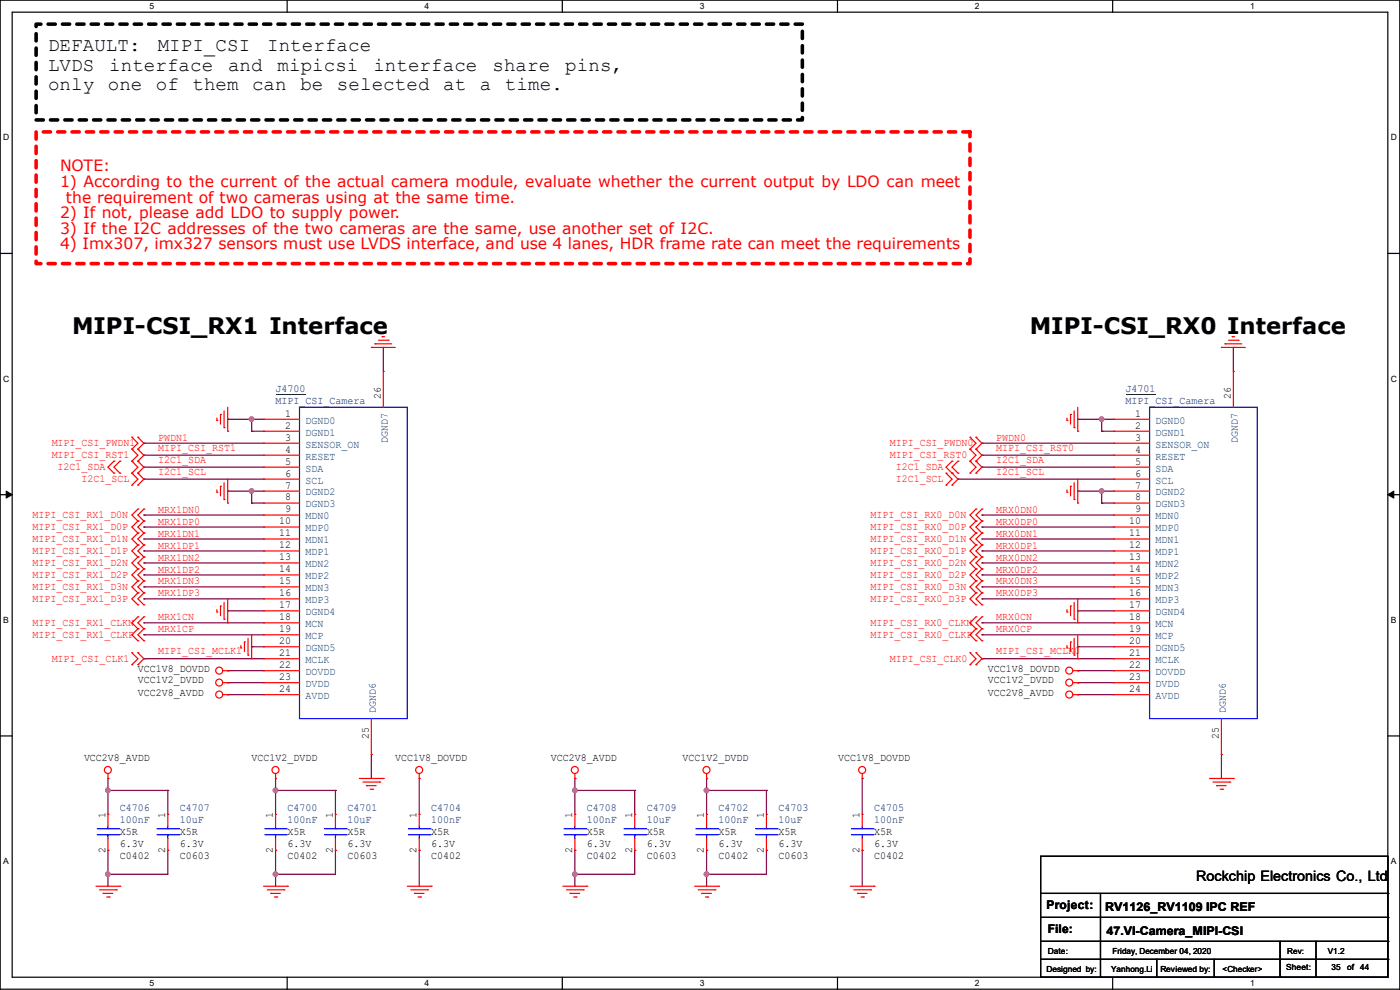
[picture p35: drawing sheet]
<svg xmlns="http://www.w3.org/2000/svg" width="297mm" height="210mm" viewBox="0 0 297 210" stroke-linecap="round" stroke-linejoin="round" font-family="sans-serif">
<defs><g id="words">
<g font-size="4.8">
<text x="15.3" y="70.9">MIPI-CSI_RX1 Interface</text>
<text x="218.5" y="70.9">MIPI-CSI_RX0 Interface</text>
</g>
<g font-size="4.1">
<text x="10.2" y="10.9">DEFAULT:</text>
<text x="33.4" y="10.9">MIPI_CSI</text>
<text x="56.7" y="10.9">Interface</text>
<text x="10.2" y="15">LVDS</text>
<text x="23.2" y="15">interface</text>
<text x="48.4" y="15">and</text>
<text x="58.9" y="15">mipicsi</text>
<text x="79.2" y="15">interface</text>
<text x="104.5" y="15">share</text>
<text x="119.9" y="15">pins,</text>
<text x="10.2" y="19">only</text>
<text x="22.8" y="19">one</text>
<text x="33" y="19">of</text>
<text x="40.8" y="19">them</text>
<text x="53.5" y="19">can</text>
<text x="63.7" y="19">be</text>
<text x="71.5" y="19">selected</text>
<text x="94" y="19">at</text>
<text x="101.8" y="19">a</text>
<text x="107.1" y="19">time.</text>
</g>
<g font-size="3.3" fill="#f00">
<text x="12.7" y="36.4">NOTE:</text>
<text x="12.7" y="39.7">1) According to the current of the actual camera module, evaluate whether the current output by LDO can meet</text>
<text x="12.7" y="46.3">2) If not, please add LDO to supply power.</text>
<text x="14" y="43">the requirement of two cameras using at the same time.</text>
<text x="12.7" y="49.6">3) If the I2C addresses of the two cameras are the same, use another set of I2C.</text>
<text x="12.7" y="52.9">4) Imx307, imx327 sensors must use LVDS interface, and use 4 lanes, HDR frame rate can meet the requirements</text>
</g>
<text font-size="3" x="253.8" y="186.9">Rockchip Electronics Co., Ltd</text>
<g font-size="2.5">
<text x="222" y="192.9">Project:</text>
<text x="222.3" y="198">File:</text>
<text x="234.5" y="193.2">RV1126_RV1109 IPC REF</text>
<text x="234.7" y="198.2">47.VI-Camera_MIPI-CSI</text>
</g>
<g font-size="2.3" fill="#000080">
<text x="58.5" y="83.2">J4700</text>
<text x="238.8" y="83.2">J4701</text>
<text x="58.5" y="85.7">MIPI_CSI_Camera</text>
<text x="238.8" y="85.7">MIPI_CSI_Camera</text>
<text x="25.4" y="172.1">C4706</text>
<text x="38.1" y="172.1">C4707</text>
<text x="61" y="172.1">C4700</text>
<text x="73.7" y="172.1">C4701</text>
<text x="91.5" y="172.1">C4704</text>
<text x="124.5" y="172.1">C4708</text>
<text x="137.2" y="172.1">C4709</text>
<text x="152.4" y="172.1">C4702</text>
<text x="165.1" y="172.1">C4703</text>
<text x="185.5" y="172.1">C4705</text>
<text x="25.4" y="174.6">100nF</text>
<text x="38.1" y="174.6">10uF</text>
<text x="61" y="174.6">100nF</text>
<text x="73.7" y="174.6">10uF</text>
<text x="91.5" y="174.6">100nF</text>
<text x="124.5" y="174.6">100nF</text>
<text x="137.2" y="174.6">10uF</text>
<text x="152.4" y="174.6">100nF</text>
<text x="165.1" y="174.6">10uF</text>
<text x="185.5" y="174.6">100nF</text>
</g>
<g font-size="2.3">
<text x="60.5" y="88.4">1</text>
<text x="80.8" y="84.6" transform="rotate(-90 80.8 84.6)">26</text>
<text x="240.8" y="88.4">1</text>
<text x="261.1" y="84.6" transform="rotate(-90 261.1 84.6)">26</text>
<text x="60.5" y="90.9">2</text>
<text x="60.5" y="93.5">3</text>
<text x="240.8" y="90.9">2</text>
<text x="240.8" y="93.5">3</text>
<text x="60.5" y="96">4</text>
<text x="60.5" y="98.6">5</text>
<text x="60.5" y="101.1">6</text>
<text x="240.8" y="96">4</text>
<text x="240.8" y="98.6">5</text>
<text x="240.8" y="101.1">6</text>
<text x="60.5" y="103.6">7</text>
<text x="60.5" y="106.2">8</text>
<text x="240.8" y="103.6">7</text>
<text x="240.8" y="106.2">8</text>
<text x="59.2" y="111.3">10</text>
<text x="59.2" y="113.8">11</text>
<text x="60.5" y="108.7">9</text>
<text x="239.6" y="111.3">10</text>
<text x="239.6" y="113.8">11</text>
<text x="240.8" y="108.7">9</text>
<text x="59.2" y="116.3">12</text>
<text x="59.2" y="118.9">13</text>
<text x="239.6" y="116.3">12</text>
<text x="239.6" y="118.9">13</text>
<text x="59.2" y="121.4">14</text>
<text x="59.2" y="124">15</text>
<text x="239.6" y="121.4">14</text>
<text x="239.6" y="124">15</text>
<text x="59.2" y="126.5">16</text>
<text x="59.2" y="129">17</text>
<text x="59.2" y="131.6">18</text>
<text x="239.6" y="126.5">16</text>
<text x="239.6" y="129">17</text>
<text x="239.6" y="131.6">18</text>
<text x="59.2" y="136.7">20</text>
<text x="59.2" y="134.1">19</text>
<text x="239.6" y="136.7">20</text>
<text x="239.6" y="134.1">19</text>
<text x="29.3" y="142.6">VCC1V8_DOVDD</text>
<text x="59.2" y="139.2">21</text>
<text x="59.2" y="141.7">22</text>
<text x="209.6" y="142.6">VCC1V8_DOVDD</text>
<text x="239.6" y="139.2">21</text>
<text x="239.6" y="141.7">22</text>
<text x="29.3" y="144.9">VCC1V2_DVDD</text>
<text x="29.3" y="147.7">VCC2V8_AVDD</text>
<text x="59.2" y="144.3">23</text>
<text x="59.2" y="146.8">24</text>
<text x="209.6" y="144.9">VCC1V2_DVDD</text>
<text x="209.6" y="147.7">VCC2V8_AVDD</text>
<text x="239.6" y="144.3">23</text>
<text x="239.6" y="146.8">24</text>
<text x="17.8" y="161.4">VCC2V8_AVDD</text>
<text x="53.4" y="161.4">VCC1V2_DVDD</text>
<text x="78.2" y="156.8" transform="rotate(-90 78.2 156.8)">25</text>
<text x="83.9" y="161.4">VCC1V8_DOVDD</text>
<text x="116.9" y="161.4">VCC2V8_AVDD</text>
<text x="144.8" y="161.4">VCC1V2_DVDD</text>
<text x="177.8" y="161.4">VCC1V8_DOVDD</text>
<text x="258.6" y="156.8" transform="rotate(-90 258.6 156.8)">25</text>
<text x="22.4" y="173.5" transform="rotate(-90 22.4 173.5)">1</text>
<text x="35.1" y="173.5" transform="rotate(-90 35.1 173.5)">1</text>
<text x="57.9" y="173.5" transform="rotate(-90 57.9 173.5)">1</text>
<text x="70.6" y="173.5" transform="rotate(-90 70.6 173.5)">1</text>
<text x="88.4" y="173.5" transform="rotate(-90 88.4 173.5)">1</text>
<text x="121.4" y="173.5" transform="rotate(-90 121.4 173.5)">1</text>
<text x="134.1" y="173.5" transform="rotate(-90 134.1 173.5)">1</text>
<text x="149.4" y="173.5" transform="rotate(-90 149.4 173.5)">1</text>
<text x="162.1" y="173.5" transform="rotate(-90 162.1 173.5)">1</text>
<text x="182.4" y="173.5" transform="rotate(-90 182.4 173.5)">1</text>
<text x="25.4" y="177.2">X5R</text>
<text x="25.4" y="179.7">6.3V</text>
<text x="38.1" y="177.2">X5R</text>
<text x="38.1" y="179.7">6.3V</text>
<text x="61" y="177.2">X5R</text>
<text x="61" y="179.7">6.3V</text>
<text x="73.7" y="177.2">X5R</text>
<text x="73.7" y="179.7">6.3V</text>
<text x="91.5" y="177.2">X5R</text>
<text x="91.5" y="179.7">6.3V</text>
<text x="124.5" y="177.2">X5R</text>
<text x="124.5" y="179.7">6.3V</text>
<text x="137.2" y="177.2">X5R</text>
<text x="137.2" y="179.7">6.3V</text>
<text x="152.4" y="177.2">X5R</text>
<text x="152.4" y="179.7">6.3V</text>
<text x="165.1" y="177.2">X5R</text>
<text x="165.1" y="179.7">6.3V</text>
<text x="185.5" y="177.2">X5R</text>
<text x="185.5" y="179.7">6.3V</text>
<text x="22.4" y="180.9" transform="rotate(-90 22.4 180.9)">2</text>
<text x="25.4" y="182.2">C0402</text>
<text x="35.1" y="180.9" transform="rotate(-90 35.1 180.9)">2</text>
<text x="38.1" y="182.2">C0603</text>
<text x="57.9" y="180.9" transform="rotate(-90 57.9 180.9)">2</text>
<text x="61" y="182.2">C0402</text>
<text x="70.6" y="180.9" transform="rotate(-90 70.6 180.9)">2</text>
<text x="73.7" y="182.2">C0603</text>
<text x="88.4" y="180.9" transform="rotate(-90 88.4 180.9)">2</text>
<text x="91.5" y="182.2">C0402</text>
<text x="121.4" y="180.9" transform="rotate(-90 121.4 180.9)">2</text>
<text x="124.5" y="182.2">C0402</text>
<text x="134.1" y="180.9" transform="rotate(-90 134.1 180.9)">2</text>
<text x="137.2" y="182.2">C0603</text>
<text x="149.4" y="180.9" transform="rotate(-90 149.4 180.9)">2</text>
<text x="152.4" y="182.2">C0402</text>
<text x="162.1" y="180.9" transform="rotate(-90 162.1 180.9)">2</text>
<text x="165.1" y="182.2">C0603</text>
<text x="182.4" y="180.9" transform="rotate(-90 182.4 180.9)">2</text>
<text x="185.5" y="182.2">C0402</text>
</g>
<g font-size="2.3" fill="#004080">
<text x="64.8" y="89.9">DGND0</text>
<text x="245.2" y="89.9">DGND0</text>
<text x="64.8" y="92.4">DGND1</text>
<text x="64.8" y="95">SENSOR_ON</text>
<text x="82.3" y="94" transform="rotate(-90 82.3 94)">DGND7</text>
<text x="245.2" y="92.4">DGND1</text>
<text x="245.2" y="95">SENSOR_ON</text>
<text x="262.6" y="94" transform="rotate(-90 262.6 94)">DGND7</text>
<text x="64.8" y="97.5">RESET</text>
<text x="64.8" y="100">SDA</text>
<text x="245.2" y="97.5">RESET</text>
<text x="245.2" y="100">SDA</text>
<text x="64.8" y="102.6">SCL</text>
<text x="64.8" y="105.1">DGND2</text>
<text x="64.8" y="107.7">DGND3</text>
<text x="245.2" y="102.6">SCL</text>
<text x="245.2" y="105.1">DGND2</text>
<text x="245.2" y="107.7">DGND3</text>
<text x="64.8" y="110.2">MDN0</text>
<text x="64.8" y="112.7">MDP0</text>
<text x="245.2" y="110.2">MDN0</text>
<text x="245.2" y="112.7">MDP0</text>
<text x="64.8" y="115.3">MDN1</text>
<text x="64.8" y="117.8">MDP1</text>
<text x="245.2" y="115.3">MDN1</text>
<text x="245.2" y="117.8">MDP1</text>
<text x="64.8" y="120.4">MDN2</text>
<text x="64.8" y="122.9">MDP2</text>
<text x="64.8" y="125.4">MDN3</text>
<text x="245.2" y="120.4">MDN2</text>
<text x="245.2" y="122.9">MDP2</text>
<text x="245.2" y="125.4">MDN3</text>
<text x="64.8" y="128">MDP3</text>
<text x="64.8" y="130.5">DGND4</text>
<text x="245.2" y="128">MDP3</text>
<text x="245.2" y="130.5">DGND4</text>
<text x="64.8" y="133.1">MCN</text>
<text x="64.8" y="135.6">MCP</text>
<text x="245.2" y="133.1">MCN</text>
<text x="245.2" y="135.6">MCP</text>
<text x="64.8" y="138.1">DGND5</text>
<text x="64.8" y="140.7">MCLK</text>
<text x="64.8" y="143.2">DOVDD</text>
<text x="245.2" y="138.1">DGND5</text>
<text x="245.2" y="140.7">MCLK</text>
<text x="245.2" y="143.2">DOVDD</text>
<text x="64.8" y="145.8">DVDD</text>
<text x="64.8" y="148.3">AVDD</text>
<text x="245.2" y="145.8">DVDD</text>
<text x="245.2" y="148.3">AVDD</text>
<text x="79.8" y="151.2" transform="rotate(-90 79.8 151.2)">DGND6</text>
<text x="260.1" y="151.2" transform="rotate(-90 260.1 151.2)">DGND6</text>
</g>
<g font-size="2.3" fill="#f00">
<text x="11" y="94.6">MIPI_CSI_PWDN1</text>
<text x="33.6" y="95.6">MIPI_CSI_RST1</text>
<text x="33.6" y="93.5">PWDN1</text>
<text x="188.8" y="94.6">MIPI_CSI_PWDN0</text>
<text x="211.4" y="95.6">MIPI_CSI_RST0</text>
<text x="211.4" y="93.5">PWDN0</text>
<text x="11" y="97.2">MIPI_CSI_RST1</text>
<text x="12.2" y="99.7">I2C1_SDA</text>
<text x="33.6" y="100.7">I2C1_SCL</text>
<text x="33.6" y="98.2">I2C1_SDA</text>
<text x="188.8" y="97.2">MIPI_CSI_RST0</text>
<text x="190" y="99.7">I2C1_SDA</text>
<text x="211.4" y="100.7">I2C1_SCL</text>
<text x="211.4" y="98.2">I2C1_SDA</text>
<text x="17.3" y="102.2">I2C1_SCL</text>
<text x="190" y="102.2">I2C1_SCL</text>
<text x="6.9" y="109.9">MIPI_CSI_RX1_D0N</text>
<text x="6.9" y="112.4">MIPI_CSI_RX1_D0P</text>
<text x="33.6" y="108.8">MRX1DN0</text>
<text x="33.6" y="111.3">MRX1DP0</text>
<text x="33.6" y="113.8">MRX1DN1</text>
<text x="184.7" y="109.9">MIPI_CSI_RX0_D0N</text>
<text x="184.7" y="112.4">MIPI_CSI_RX0_D0P</text>
<text x="211.4" y="108.8">MRX0DN0</text>
<text x="211.4" y="111.3">MRX0DP0</text>
<text x="211.4" y="113.8">MRX0DN1</text>
<text x="6.9" y="114.9">MIPI_CSI_RX1_D1N</text>
<text x="6.9" y="117.5">MIPI_CSI_RX1_D1P</text>
<text x="33.6" y="116.4">MRX1DP1</text>
<text x="33.6" y="118.9">MRX1DN2</text>
<text x="184.7" y="114.9">MIPI_CSI_RX0_D1N</text>
<text x="184.7" y="117.5">MIPI_CSI_RX0_D1P</text>
<text x="211.4" y="116.4">MRX0DP1</text>
<text x="211.4" y="118.9">MRX0DN2</text>
<text x="6.9" y="125.1">MIPI_CSI_RX1_D3N</text>
<text x="6.9" y="120">MIPI_CSI_RX1_D2N</text>
<text x="6.9" y="122.6">MIPI_CSI_RX1_D2P</text>
<text x="33.6" y="121.5">MRX1DP2</text>
<text x="33.6" y="124">MRX1DN3</text>
<text x="184.7" y="125.1">MIPI_CSI_RX0_D3N</text>
<text x="184.7" y="120">MIPI_CSI_RX0_D2N</text>
<text x="184.7" y="122.6">MIPI_CSI_RX0_D2P</text>
<text x="211.4" y="121.5">MRX0DP2</text>
<text x="211.4" y="124">MRX0DN3</text>
<text x="6.9" y="127.6">MIPI_CSI_RX1_D3P</text>
<text x="33.6" y="126.5">MRX1DP3</text>
<text x="33.6" y="131.6">MRX1CN</text>
<text x="184.7" y="127.6">MIPI_CSI_RX0_D3P</text>
<text x="211.4" y="126.5">MRX0DP3</text>
<text x="211.4" y="131.6">MRX0CN</text>
<text x="6.9" y="135.3">MIPI_CSI_RX1_CLKP</text>
<text x="6.9" y="132.7">MIPI_CSI_RX1_CLKN</text>
<text x="33.6" y="134.2">MRX1CP</text>
<text x="184.7" y="135.3">MIPI_CSI_RX0_CLKP</text>
<text x="184.7" y="132.7">MIPI_CSI_RX0_CLKN</text>
<text x="211.4" y="134.2">MRX0CP</text>
<text x="11" y="140.3">MIPI_CSI_CLK1</text>
<text x="33.6" y="138.8">MIPI_CSI_MCLK1</text>
<text x="188.8" y="140.3">MIPI_CSI_CLK0</text>
<text x="211.4" y="138.8">MIPI_CSI_MCLK0</text>
</g>
<g font-size="1.8">
<text x="31.7" y="1.9">5</text>
<text x="90.1" y="1.9">4</text>
<text x="148.5" y="1.9">3</text>
<text x="206.8" y="1.9">2</text>
<text x="265.2" y="1.9">1</text>
<text x=".7" y="29.8">D</text>
<text x="295.1" y="29.8">D</text>
<text x=".7" y="80.9">C</text>
<text x="295.1" y="80.9">C</text>
<text x=".7" y="132.1">B</text>
<text x="295.1" y="132.1">B</text>
<text x=".7" y="183.3">A</text>
<text x="295.1" y="183.3">A</text>
<text x="222.3" y="202.3">Date:</text>
<text x="236" y="202.3">Friday, December 04, 2020</text>
<text x="281.7" y="202.3">V1.2</text>
<text x="31.7" y="209.2">5</text>
<text x="90.1" y="209.2">4</text>
<text x="148.5" y="209.2">3</text>
<text x="206.8" y="209.2">2</text>
<text x="222" y="206.1">Designed by:</text>
<text x="235.7" y="206.1">Yanhong.Li</text>
<text x="246.2" y="206.1">Reviewed by:</text>
<text x="259.4" y="206.1">&lt;Checker&gt;</text>
<text x="265.2" y="209.2">1</text>
<text x="272.8" y="205.9">Sheet:</text>
<text x="282.5" y="205.9">35</text>
<text x="285.8" y="205.9">of</text>
<text x="288.6" y="205.9">44</text>
</g>
<text font-size="1.7" x="273.1" y="202.3">Rev:</text>
</g></defs>
<path d="M0 0h297v209.8h-297zM2.6 2.6h291.8v204.7h-291.8z" fill="none" stroke="#000" stroke-width=".25"/>
<g fill="#fff">
<path d="M31.7 .3h1v2h-1z"/>
<path d="M31.7 207.6h1v1.9h-1z"/>
</g>
<path d="M60.9 0v2.6M60.9 207.3v2.5" fill="none" stroke="#000" stroke-width=".25"/>
<g fill="#fff">
<path d="M90.1 .3h1v2h-1z"/>
<path d="M90.1 207.6h1v1.9h-1z"/>
</g>
<path d="M119.3 0v2.6M119.3 207.3v2.5" fill="none" stroke="#000" stroke-width=".25"/>
<g fill="#fff">
<path d="M148.5 .3h.9v2h-.9z"/>
<path d="M148.5 207.6h.9v1.9h-.9z"/>
</g>
<path d="M177.7 0v2.6M177.7 207.3v2.5" fill="none" stroke="#000" stroke-width=".25"/>
<g fill="#fff">
<path d="M206.8 .3h1v2h-1z"/>
<path d="M206.8 207.6h1v1.9h-1z"/>
</g>
<path d="M236.1 0v2.6M236.1 207.3v2.5" fill="none" stroke="#000" stroke-width=".25"/>
<g fill="#fff">
<path d="M265.2 .3h1v2h-1z"/>
<path d="M265.2 207.6h1v1.9h-1z"/>
<path d="M.7 28.2h1.2v1.9h-1.2z"/>
<path d="M295.1 28.2h1.2v1.9h-1.2z"/>
<path d="M.7 79.3h1.2v2h-1.2z"/>
<path d="M295.1 79.3h1.2v2h-1.2z"/>
</g>
<path d="M0 53.8h2.6M294.4 53.8h2.6" fill="none" stroke="#000" stroke-width=".25"/>
<g fill="#fff">
<path d="M.7 130.5h1.2v2h-1.2z"/>
<path d="M295.1 130.5h1.1v2h-1.1z"/>
</g>
<path d="M0 104.9h2.6M294.4 104.9h2.6" fill="none" stroke="#000" stroke-width=".25"/>
<path d="M1.3 104.2l1.3 .7-1.3 .8zM294.4 104.9l1.3-.7v1.5z" fill="#000" stroke="#000" stroke-width=".21"/>
<g fill="#fff">
<path d="M.7 181.7h1.2v2h-1.2z"/>
<path d="M295.1 181.7h1.1v2h-1.1z"/>
</g>
<g fill="none" stroke="#000" stroke-width=".25">
<path d="M0 156.1h2.6M294.4 156.1h2.6M220.8 181.7h73.6v25.6h-73.6zM220.8 189.5h73.6M220.8 194.6h73.6M220.8 199.7h73.6M233.5 189.5v17.8M271.6 199.7v7.6M279.2 199.7v7.6M294.4 189.5h.1M294.4 194.6h.1M294.4 199.7h.1"/>
<path d="M220.8 203.5h73.6M233.5 207.3h.1M245.4 207.3h.1M245.4 203.5v3.8M257.6 207.3h.1M257.6 203.5v3.8M271.6 207.3h.1M279.2 207.3h.1M294.4 203.5h.1"/>
</g>
<path d="M7.7 28h198.1v27.9h-198.1z" fill="none" stroke="#f00" stroke-width=".76" stroke-dasharray="1.5 1.5"/>
<path d="M7.7 5.1h162.5v20.3h-162.5z" fill="none" stroke="#000" stroke-width=".76" stroke-dasharray="1.5 1.5"/>
<g fill="none" stroke="#800040" stroke-width=".25">
<path d="M81.3 73.7h.1M81.3 73.7v5.1M261.7 73.7h.1M261.7 73.7v5.1M30.5 96.6h.1M30.5 99.1h.1M30.5 94h.1M30.5 96.6h25.4M30.5 99.1h25.4M30.5 94h25.4M48.3 88.9h.1M48.3 88.9h7.6"/>
<path d="M53.4 88.9h.1M53.4 91.5h.1M53.4 88.9v2.6M53.4 91.5h2.5M208.3 96.6h.1M208.3 99.1h.1M208.3 94h.1M208.3 96.6h28M208.3 99.1h28M208.3 94h28M228.6 88.9h.1M228.6 88.9h7.7"/>
<path d="M233.7 88.9h.1M233.7 91.5h.1M233.7 91.5h2.6M233.7 88.9v2.6M30.5 109.3h.1M30.5 111.8h.1M30.5 114.3h.1M30.5 116.9h.1M30.5 119.4h.1M30.5 101.6h.1M30.5 109.3h25.4M30.5 111.8h25.4"/>
<path d="M30.5 114.3h25.4M30.5 116.9h25.4M30.5 119.4h25.4M30.5 101.6h25.4M48.3 104.2h.1M48.3 104.2h7.6M53.4 106.7h.1M53.4 104.2h.1M53.4 104.2v2.5M53.4 106.7h2.5M203.2 101.6h.1M203.2 101.6h33.1"/>
<path d="M208.3 109.3h.1M208.3 111.8h.1M208.3 114.3h.1M208.3 116.9h.1M208.3 119.4h.1M208.3 109.3h28M208.3 111.8h28M208.3 114.3h28M208.3 116.9h28M208.3 119.4h28M228.6 104.2h.1M228.6 104.2h7.7"/>
<path d="M233.7 106.7h.1M233.7 104.2h.1M233.7 106.7h2.6M233.7 104.2v2.5M30.5 122h.1M30.5 124.5h.1M30.5 127h.1M30.5 132.1h.1M30.5 134.7h.1M30.5 139.7h.1M30.5 122h25.4M30.5 124.5h25.4"/>
<path d="M30.5 127h25.4M30.5 132.1h25.4M30.5 134.7h25.4M30.5 139.7h25.4M48.3 129.6h.1M48.3 129.6h7.6M53.4 137.2h.1M53.4 137.2h2.5M208.3 122h.1M208.3 124.5h.1M208.3 127h.1M208.3 132.1h.1"/>
<path d="M208.3 134.7h.1M208.3 139.7h.1M208.3 122h28M208.3 124.5h28M208.3 127h28M208.3 132.1h28M208.3 134.7h28M208.3 139.7h28M228.6 137.2h.1M228.6 129.6h.1M228.6 137.2h7.7M228.6 129.6h7.7"/>
<path d="M48.3 142.3h.1M48.3 144.8h.1M48.3 147.4h.1M48.3 142.3h7.6M48.3 144.8h7.6M48.3 147.4h7.6M228.6 142.3h.1M228.6 144.8h.1M228.6 147.4h.1M228.6 142.3h7.7M228.6 144.8h7.7M228.6 147.4h7.7"/>
<path d="M22.9 167.7h.1M22.9 165.1h.1M22.9 167.7h12.7M22.9 165.1v7.7M35.6 167.7h.1M35.6 167.7v5.1M58.5 167.7h.1M58.5 165.1h.1M58.5 167.7h12.7M58.5 165.1v7.7M71.2 167.7h.1M71.2 167.7v5.1"/>
<path d="M78.8 160.1h.1M78.8 160.1v5M88.9 165.1h.1M88.9 165.1v7.7M122 167.7h.1M122 165.1h.1M122 167.7h12.7M122 165.1v7.7M134.7 167.7h.1M134.7 167.7v5.1M149.9 167.7h.1M149.9 165.1h.1"/>
<path d="M149.9 167.7h12.7M149.9 165.1v7.7M162.6 167.7h.1M162.6 167.7v5.1M182.9 165.1h.1M182.9 165.1v7.7M259.1 160.1h.1M259.1 160.1v5M22.9 180.4h.1M22.9 185.5h.1M22.9 180.4v7.6M35.6 180.4h.1"/>
<path d="M35.6 180.4v5.1h-12.7M58.5 180.4h.1M58.5 185.5h.1M58.5 180.4v7.6M71.2 180.4h.1M71.2 180.4v5.1h-12.7M88.9 180.4h.1M88.9 180.4v7.6M122 180.4h.1M122 185.5h.1M122 180.4v7.6M134.7 180.4h.1"/>
<path d="M134.7 180.4v5.1h-12.7M149.9 180.4h.1M149.9 185.5h.1M149.9 180.4v7.6M162.6 180.4h.1M162.6 180.4v5.1h-12.7M182.9 180.4h.1M182.9 180.4v7.6"/>
</g>
<g fill="#f0f" stroke="#f0f" stroke-width=".25">
<circle cx="22.9" cy="167.7" r=".49"/>
<circle cx="58.4" cy="167.7" r=".49"/>
<circle cx="149.9" cy="167.7" r=".49"/>
<circle cx="121.9" cy="167.7" r=".49"/>
<circle cx="58.4" cy="185.4" r=".49"/>
<circle cx="22.9" cy="185.4" r=".49"/>
<circle cx="149.9" cy="185.4" r=".49"/>
<circle cx="121.9" cy="185.4" r=".49"/>
<circle cx="53.4" cy="104.2" r=".49"/>
<circle cx="53.4" cy="88.9" r=".49"/>
<circle cx="233.7" cy="88.9" r=".49"/>
<circle cx="233.7" cy="104.2" r=".49"/>
</g>
<g fill="none" stroke="#f00" stroke-width=".25">
<path d="M78.8 73.7h.1M78.8 73.7h5.1M79.5 72.9h.1M79.5 72.9h3.6M80.3 72.2h2M81.1 71.4h.1M81.1 71.4h.5M81.3 78.8h.1M81.3 78.8v7.6M82.3 72.2h.1M259.1 73.7h.1M259.1 73.7h5.1"/>
<path d="M259.9 72.9h.1M259.9 72.9h3.5M260.6 72.2h2.1M261.4 71.4h.1M261.4 71.4h.5M261.7 78.8h.1M261.7 78.8v7.6M262.7 72.2h.1M24.2 97.8h.1M24.2 97.8l-1.3 1.3 1.3 1.3M25.4 97.8h.1M25.4 97.8l-1.2 1.3 1.2 1.3"/>
<path d="M28 97.8h.1M28 95.3h.1M28 92.8h.1M28 97.8l1.3 1.3-1.3 1.3M28 92.8l1.3 1.2-1.3 1.3M28 95.3l1.3 1.3-1.3 1.2M29.3 97.8h.1M29.3 92.8h.1M29.3 95.3h.1M29.3 97.8l1.2 1.3-1.2 1.3M29.3 92.8l1.2 1.2-1.2 1.3M29.3 95.3l1.2 1.3-1.2 1.2"/>
<path d="M46 89.2h.1M46 88.7v.5M46.8 87.9h.1M46.8 87.9v2.1M47.5 90.7h.1M47.5 87.2v3.5M48.3 91.5h.1M48.3 86.4v5.1M55.9 88.9h.1M55.9 91.5h.1M55.9 94h.1M55.9 96.6h.1"/>
<path d="M55.9 99.1h.1M55.9 88.9h7.6M55.9 91.5h7.6M55.9 94h7.6M55.9 96.6h7.6M55.9 99.1h7.6M202 97.8h.1M202 97.8l-1.3 1.3 2.5 2.5-1.2 1.3M203.2 97.8h.1M203.2 97.8l-1.2 1.3 1.2 1.3M205.8 97.8h.1M205.8 95.3h.1"/>
<path d="M205.8 92.8h.1M205.8 97.8l1.3 1.3-1.3 1.3M205.8 92.8l1.3 1.2-1.3 1.3M205.8 95.3l1.3 1.3-1.3 1.2M207.1 97.8h.1M207.1 92.8h.1M207.1 95.3h.1M207.1 97.8l1.2 1.3-1.2 1.3M207.1 95.3l1.2 1.3-1.2 1.2M207.1 92.8l1.2 1.2-1.2 1.3M226.4 89.2h.1M226.4 88.7v.5"/>
<path d="M227.1 87.9h.1M227.1 87.9v2.1M227.9 90.7h.1M227.9 87.2v3.5M228.6 91.5h.1M228.6 86.4v5.1M236.3 88.9h.1M236.3 91.5h.1M236.3 94h.1M236.3 96.6h.1M236.3 99.1h.1M236.3 88.9h7.6"/>
<path d="M236.3 91.5h7.6M236.3 94h7.6M236.3 96.6h7.6M236.3 99.1h7.6M24.2 100.4h.1M25.4 100.4h.1M28 100.4h.1M28 102.9h.1M28 100.4l1.3 1.2-1.3 1.3M29.3 118.2h.1M29.3 115.6h.1M29.3 113.1h.1"/>
<path d="M29.3 110.5h.1M29.3 108h.1M29.3 100.4h.1M29.3 102.9h.1M29.3 118.2l-1.3 1.2 1.3 1.3M29.3 113.1l-1.3 1.2 1.3 1.3M29.3 115.6l-1.3 1.3 1.3 1.3M29.3 108l-1.3 1.3 1.3 1.2M29.3 110.5l-1.3 1.3 1.3 1.3M29.3 100.4l1.2 1.2-1.2 1.3M30.5 118.2h.1M30.5 115.6h.1"/>
<path d="M30.5 113.1h.1M30.5 110.5h.1M30.5 108h.1M30.5 118.2l-1.2 1.2 1.2 1.3M30.5 113.1l-1.2 1.2 1.2 1.3M30.5 115.6l-1.2 1.3 1.2 1.3M30.5 108l-1.2 1.3 1.2 1.2M30.5 110.5l-1.2 1.3 1.2 1.3M46 104.4h.1M46 103.9v.5M46.8 103.2h.1M46.8 103.2v2"/>
<path d="M47.5 106h.1M47.5 102.4v3.6M48.3 106.7h.1M48.3 101.6v5.1M55.9 101.6h.1M55.9 104.2h.1M55.9 106.7h.1M55.9 109.3h.1M55.9 111.8h.1M55.9 114.3h.1M55.9 116.9h.1M55.9 119.4h.1"/>
<path d="M55.9 101.6h7.6M55.9 104.2h7.6M55.9 106.7h7.6M55.9 109.3h7.6M55.9 111.8h7.6M55.9 114.3h7.6M55.9 116.9h7.6M55.9 119.4h7.6M200.7 102.9h.1M200.7 100.4h.1M200.7 100.4l1.3 1.2-1.3 1.3M202 100.4h.1"/>
<path d="M202 102.9h.1M203.2 100.4h.1M205.8 100.4h.1M207.1 118.2h.1M207.1 115.6h.1M207.1 113.1h.1M207.1 110.5h.1M207.1 108h.1M207.1 100.4h.1M207.1 118.2l-1.3 1.2 1.3 1.3M207.1 113.1l-1.3 1.2 1.3 1.3M207.1 115.6l-1.3 1.3 1.3 1.3"/>
<path d="M207.1 108l-1.3 1.3 1.3 1.2M207.1 110.5l-1.3 1.3 1.3 1.3M208.3 118.2h.1M208.3 115.6h.1M208.3 113.1h.1M208.3 110.5h.1M208.3 108h.1M208.3 118.2l-1.2 1.2 1.2 1.3M208.3 113.1l-1.2 1.2 1.2 1.3M208.3 115.6l-1.2 1.3 1.2 1.3M208.3 108l-1.2 1.3 1.2 1.2M208.3 110.5l-1.2 1.3 1.2 1.3"/>
<path d="M226.4 104.4h.1M226.4 103.9v.5M227.1 103.2h.1M227.1 103.2v2M227.9 106h.1M227.9 102.4v3.6M228.6 106.7h.1M228.6 101.6v5.1M236.3 101.6h.1M236.3 104.2h.1M236.3 106.7h.1M236.3 109.3h.1"/>
<path d="M236.3 111.8h.1M236.3 114.3h.1M236.3 116.9h.1M236.3 119.4h.1M236.3 101.6h7.6M236.3 104.2h7.6M236.3 106.7h7.6M236.3 109.3h7.6M236.3 111.8h7.6M236.3 114.3h7.6M236.3 116.9h7.6M236.3 119.4h7.6"/>
<path d="M28 138.5h.1M28 138.5l1.3 1.2-1.3 1.3M29.3 135.9h.1M29.3 133.4h.1M29.3 138.5h.1M29.3 130.9h.1M29.3 128.3h.1M29.3 125.8h.1M29.3 123.2h.1M29.3 120.7h.1M29.3 133.4l-1.3 1.3 1.3 1.2M29.3 138.5l1.2 1.2-1.2 1.3"/>
<path d="M29.3 130.9l-1.3 1.2 1.3 1.3M29.3 125.8l-1.3 1.2 1.3 1.3M29.3 123.2l-1.3 1.3 1.3 1.3M29.3 120.7l-1.3 1.3 1.3 1.2M30.5 135.9h.1M30.5 133.4h.1M30.5 130.9h.1M30.5 128.3h.1M30.5 125.8h.1M30.5 123.2h.1M30.5 120.7h.1M30.5 133.4l-1.2 1.3 1.2 1.2"/>
<path d="M30.5 130.9l-1.2 1.2 1.2 1.3M30.5 125.8l-1.2 1.2 1.2 1.3M30.5 123.2l-1.2 1.3 1.2 1.3M30.5 120.7l-1.2 1.3 1.2 1.2M46 129.8h.1M46 129.3v.5M46.8 128.6h.1M46.8 128.6v2M47.5 131.4h.1M47.5 127.8v3.6M48.3 132.1h.1M48.3 127v5.1"/>
<path d="M51.1 137.5h.1M51.1 136.9v.6M51.9 136.2h.1M51.9 136.2v2M52.6 139h.1M52.6 135.4v3.6M53.4 139.7h.1M53.4 134.7v5M55.9 122h.1M55.9 124.5h.1M55.9 127h.1M55.9 129.6h.1"/>
<path d="M55.9 132.1h.1M55.9 137.2h.1M55.9 134.7h.1M55.9 139.7h.1M55.9 122h7.6M55.9 124.5h7.6M55.9 127h7.6M55.9 129.6h7.6M55.9 132.1h7.6M55.9 137.2h7.6M55.9 134.7h7.6M55.9 139.7h7.6"/>
<path d="M205.8 138.5h.1M205.8 138.5l1.3 1.2-1.3 1.3M207.1 135.9h.1M207.1 133.4h.1M207.1 138.5h.1M207.1 130.9h.1M207.1 128.3h.1M207.1 125.8h.1M207.1 123.2h.1M207.1 120.7h.1M207.1 133.4l-1.3 1.3 1.3 1.2M207.1 138.5l1.2 1.2-1.2 1.3"/>
<path d="M207.1 130.9l-1.3 1.2 1.3 1.3M207.1 125.8l-1.3 1.2 1.3 1.3M207.1 123.2l-1.3 1.3 1.3 1.3M207.1 120.7l-1.3 1.3 1.3 1.2M208.3 135.9h.1M208.3 133.4h.1M208.3 130.9h.1M208.3 128.3h.1M208.3 125.8h.1M208.3 123.2h.1M208.3 120.7h.1M208.3 133.4l-1.2 1.3 1.2 1.2"/>
<path d="M208.3 130.9l-1.2 1.2 1.2 1.3M208.3 125.8l-1.2 1.2 1.2 1.3M208.3 123.2l-1.2 1.3 1.2 1.3M208.3 120.7l-1.2 1.3 1.2 1.2M226.4 129.8h.1M226.4 137.5h.1M226.4 129.3v.5M226.4 136.9v.6M227.1 128.6h.1M227.1 136.2h.1M227.1 128.6v2M227.1 136.2v2"/>
<path d="M227.9 131.4h.1M227.9 139h.1M227.9 127.8v3.6M227.9 135.4v3.6M228.6 132.1h.1M228.6 139.7h.1M228.6 127v5.1M228.6 134.7v5M236.3 122h.1M236.3 124.5h.1M236.3 127h.1M236.3 129.6h.1"/>
<path d="M236.3 132.1h.1M236.3 137.2h.1M236.3 134.7h.1M236.3 139.7h.1M236.3 122h7.6M236.3 124.5h7.6M236.3 127h7.6M236.3 129.6h7.6M236.3 132.1h7.6M236.3 137.2h7.6M236.3 134.7h7.6M236.3 139.7h7.6"/>
<path d="M28 141h.1M29.3 141h.1M47.3 144.8h1M47.3 142.3h1M47.3 147.4h1M48.3 144.8h.1M48.3 142.3h.1M48.3 147.4h.1M55.9 142.3h.1M55.9 144.8h.1M55.9 147.4h.1M55.9 144.8h7.6"/>
<path d="M55.9 142.3h7.6M55.9 147.4h7.6M78.8 152.4v7.7M205.8 141h.1M207.1 141h.1M227.6 144.8h1M227.6 142.3h1M227.6 147.4h1M228.6 144.8h.1M228.6 142.3h.1M228.6 147.4h.1M236.3 142.3h.1"/>
<path d="M236.3 144.8h.1M236.3 147.4h.1M236.3 144.8h7.6M236.3 142.3h7.6M236.3 147.4h7.6M259.1 152.4v7.7M22.9 165.1h.1M22.9 172.8h.1M22.9 164.1v1M22.9 172.8v2.5M22.9 177.8v2.6M35.6 172.8h.1"/>
<path d="M35.6 172.8v2.5M35.6 177.8v2.6M58.5 165.1h.1M58.5 172.8h.1M58.5 164.1v1M58.5 172.8v2.5M58.5 177.8v2.6M71.2 172.8h.1M71.2 172.8v2.5M71.2 177.8v2.6M76.2 165.1h5.1M77 165.9h3.6"/>
<path d="M77.8 166.7h.1M77.8 166.7h2M78.5 167.4h.5M78.8 160.1h.1M79 167.4h.1M80.6 165.9h.1M81.3 165.1h.1M88.9 165.1h.1M88.9 172.8h.1M88.9 164.1v1M88.9 172.8v2.5M88.9 177.8v2.6"/>
<path d="M122 165.1h.1M122 172.8h.1M122 164.1v1M122 172.8v2.5M122 177.8v2.6M134.7 172.8h.1M134.7 172.8v2.5M134.7 177.8v2.6M149.9 165.1h.1M149.9 172.8h.1M149.9 164.1v1M149.9 172.8v2.5"/>
<path d="M149.9 177.8v2.6M162.6 172.8h.1M162.6 172.8v2.5M162.6 177.8v2.6M182.9 165.1h.1M182.9 172.8h.1M182.9 164.1v1M182.9 172.8v2.5M182.9 177.8v2.6M256.6 165.1h5.1M257.3 165.9h3.6M258.1 166.7h.1"/>
<path d="M258.1 166.7h2M258.9 167.4h.5M259.1 160.1h.1M259.4 167.4h.1M260.9 165.9h.1M261.7 165.1h.1M20.4 188h5M21.1 188.8h3.6M21.9 189.5h.1M21.9 189.5h2M22.6 190.3h.6M22.9 180.4h.1"/>
<path d="M23.2 190.3h.1M24.7 188.8h.1M25.4 188h.1M35.6 180.4h.1M55.9 188h5.1M56.7 188.8h3.5M57.4 189.5h.1M57.4 189.5h2.1M58.2 190.3h.5M58.5 180.4h.1M58.7 190.3h.1M60.2 188.8h.1"/>
<path d="M61 188h.1M71.2 180.4h.1M86.4 188h5.1M87.2 188.8h3.5M87.9 189.5h.1M87.9 189.5h2.1M88.7 190.3h.5M88.9 180.4h.1M89.2 190.3h.1M90.7 188.8h.1M91.5 188h.1M119.4 188h5.1"/>
<path d="M120.2 188.8h3.5M120.9 189.5h.1M120.9 189.5h2.1M121.7 190.3h.5M122 180.4h.1M122.2 190.3h.1M123.7 188.8h.1M124.5 188h.1M134.7 180.4h.1M147.4 188h5M148.1 188.8h3.6M148.9 189.5h.1"/>
<path d="M148.9 189.5h2M149.6 190.3h.6M149.9 180.4h.1M150.2 190.3h.1M151.7 188.8h.1M152.4 188h.1M162.6 180.4h.1M180.4 188h5.1M181.1 188.8h3.6M181.9 189.5h.1M181.9 189.5h2M182.7 190.3h.5"/>
<path d="M182.9 180.4h.1M183.2 190.3h.1M184.7 188.8h.1M185.5 188h.1"/>
<circle cx="46.5" cy="147.3" r=".74"/>
<circle cx="46.5" cy="144.8" r=".74"/>
<circle cx="46.5" cy="142.3" r=".74"/>
<circle cx="226.8" cy="147.3" r=".74"/>
<circle cx="226.8" cy="142.3" r=".74"/>
<circle cx="226.8" cy="144.8" r=".74"/>
<circle cx="22.9" cy="163.3" r=".74"/>
<circle cx="58.4" cy="163.3" r=".74"/>
<circle cx="88.9" cy="163.3" r=".74"/>
<circle cx="121.9" cy="163.3" r=".74"/>
<circle cx="149.9" cy="163.3" r=".74"/>
<circle cx="182.9" cy="163.3" r=".74"/>
</g>
<g fill="none" stroke="#00f" stroke-width=".25">
<path d="M63.5 86.4h22.9v66h-22.9zM243.9 86.4h22.8v66h-22.8zM20.6 177.1h4.6M20.6 175.8h4.6M22.9 175.8h.1M22.9 177.1h.1M22.9 175.3v.5M22.9 177.1v.7M25.2 177.1h.1M25.2 175.8h.1M33.3 177.1h4.6M33.3 175.8h4.6"/>
<path d="M35.6 175.8h.1M35.6 177.1h.1M35.6 175.3v.5M35.6 177.1v.7M37.9 177.1h.1M37.9 175.8h.1M56.2 177.1h4.5M56.2 175.8h4.5M58.5 175.8h.1M58.5 177.1h.1M58.5 175.3v.5M58.5 177.1v.7"/>
<path d="M60.7 177.1h.1M60.7 175.8h.1M68.9 177.1h4.5M68.9 175.8h4.5M71.2 175.8h.1M71.2 177.1h.1M71.2 175.3v.5M71.2 177.1v.7M73.4 177.1h.1M73.4 175.8h.1M86.7 177.1h4.5M86.7 175.8h4.5"/>
<path d="M88.9 175.8h.1M88.9 177.1h.1M88.9 175.3v.5M88.9 177.1v.7M91.2 177.1h.1M91.2 175.8h.1M119.7 177.1h4.5M119.7 175.8h4.5M122 175.8h.1M122 177.1h.1M122 175.3v.5M122 177.1v.7"/>
<path d="M124.2 177.1h.1M124.2 175.8h.1M132.4 177.1h4.5M132.4 175.8h4.5M134.7 175.8h.1M134.7 177.1h.1M134.7 175.3v.5M134.7 177.1v.7M136.9 177.1h.1M136.9 175.8h.1M147.6 177.1h4.6M147.6 175.8h4.6"/>
<path d="M149.9 175.8h.1M149.9 177.1h.1M149.9 175.3v.5M149.9 177.1v.7M152.2 177.1h.1M152.2 175.8h.1M160.3 177.1h4.6M160.3 175.8h4.6M162.6 175.8h.1M162.6 177.1h.1M162.6 175.3v.5M162.6 177.1v.7"/>
<path d="M164.9 177.1h.1M164.9 175.8h.1M180.6 177.1h4.6M180.6 175.8h4.6M182.9 175.8h.1M182.9 177.1h.1M182.9 175.3v.5M182.9 177.1v.7M185.2 177.1h.1M185.2 175.8h.1"/>
</g>
<path d="M58.5 83.8h6.3M238.8 83.8h6.4" fill="none" stroke="#000080" stroke-width=".21"/>
<use href="#words"/>
</svg>
